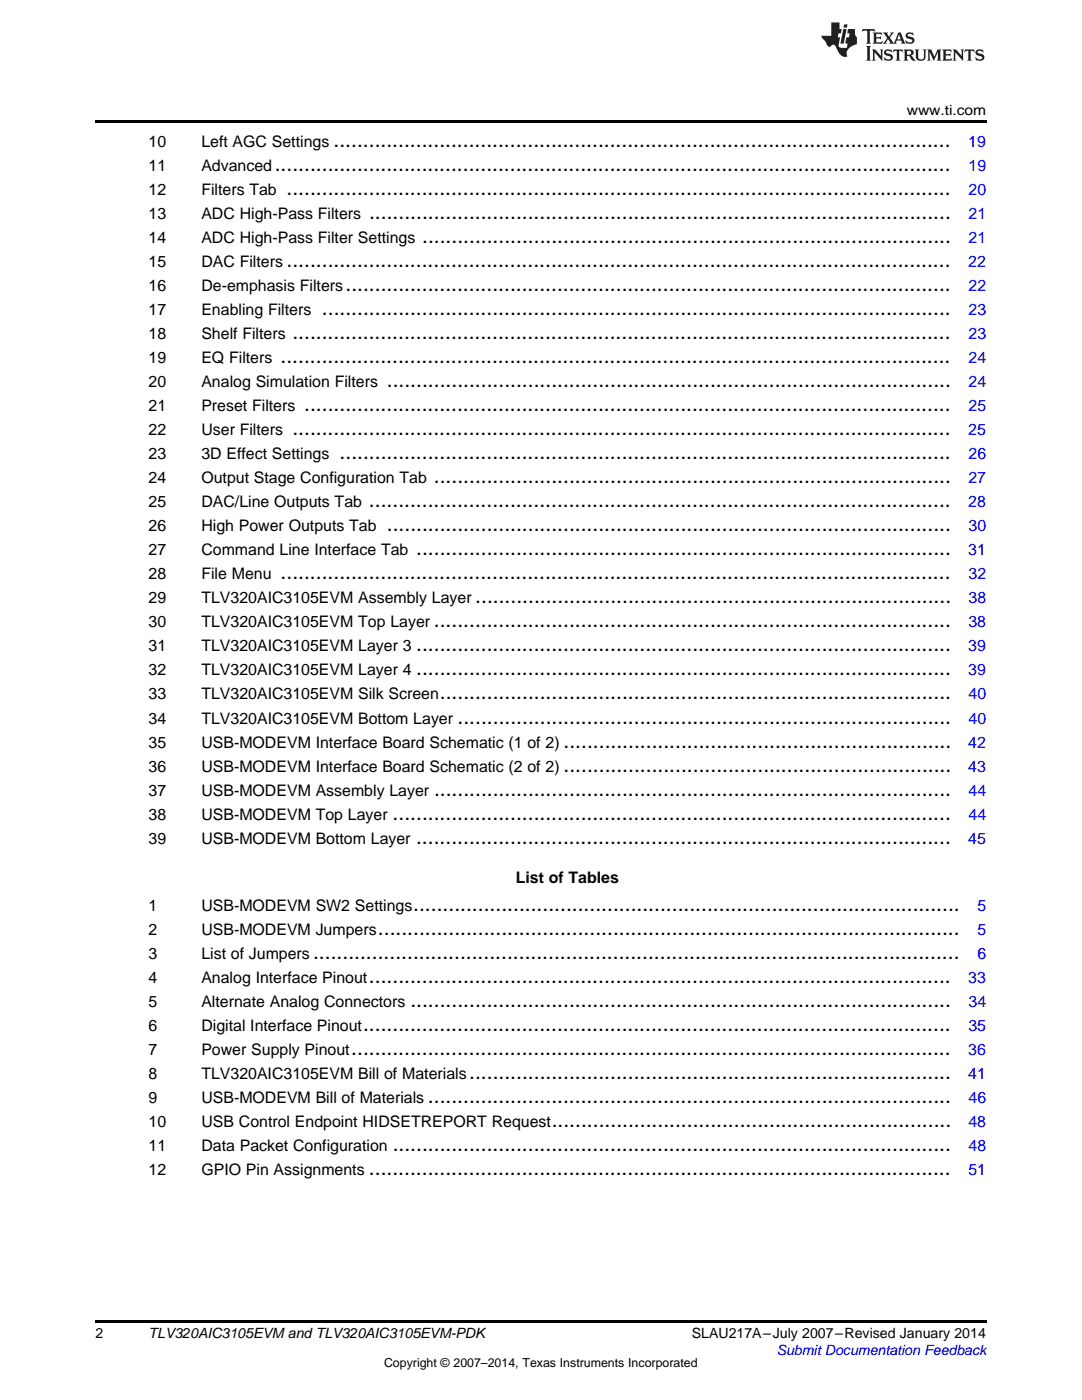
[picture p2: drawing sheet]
<svg xmlns="http://www.w3.org/2000/svg" width="216mm" height="279mm" viewBox="0 0 216 279" stroke-linecap="round" stroke-linejoin="round" font-family="sans-serif">
<defs><g id="words">
<g font-size="4.2">
<text x="66.6" y="29.2">.........................................................................................................</text>
<text x="54.8" y="34">...................................................................................................................</text>
<text x="57.2" y="38.8">.................................................................................................................</text>
<text x="73.7" y="43.6">...................................................................................................</text>
<text x="57.2" y="53.2">.................................................................................................................</text>
<text x="84.2" y="48.4">..........................................................................................</text>
<text x="68.9" y="58">.......................................................................................................</text>
<text x="64.2" y="62.8">...........................................................................................................</text>
<text x="58.3" y="67.6">................................................................................................................</text>
<text x="56" y="72.4">..................................................................................................................</text>
<text x="77.2" y="77.2">................................................................................................</text>
<text x="60.7" y="82">..............................................................................................................</text>
<text x="58.3" y="86.8">................................................................................................................</text>
<text x="67.8" y="91.6">........................................................................................................</text>
<text x="73.6" y="101.2">...................................................................................................</text>
<text x="86.6" y="96.4">........................................................................................</text>
<text x="77.2" y="106">................................................................................................</text>
<text x="83.1" y="110.8">...........................................................................................</text>
<text x="56" y="115.6">..................................................................................................................</text>
<text x="86.6" y="125.2">........................................................................................</text>
<text x="94.8" y="120.4">.................................................................................</text>
<text x="83" y="130">...........................................................................................</text>
<text x="83" y="134.8">...........................................................................................</text>
<text x="87.8" y="139.6">.......................................................................................</text>
<text x="91.3" y="144.4">....................................................................................</text>
<text x="112.4" y="149.2">..................................................................</text>
<text x="112.4" y="154">..................................................................</text>
<text x="86.6" y="158.8">........................................................................................</text>
<text x="78.3" y="163.6">...............................................................................................</text>
<text x="83" y="168.4">...........................................................................................</text>
<text x="82.5" y="181.8">.............................................................................................</text>
<text x="62.5" y="191.4">..............................................................................................................</text>
<text x="75.4" y="186.6">...................................................................................................</text>
<text x="73.6" y="196.2">...................................................................................................</text>
<text x="81.9" y="201">............................................................................................</text>
<text x="72.5" y="205.8">....................................................................................................</text>
<text x="70.1" y="210.6">......................................................................................................</text>
<text x="93.6" y="215.4">..................................................................................</text>
<text x="85.4" y="220.2">.........................................................................................</text>
<text x="110.1" y="225">....................................................................</text>
<text x="78.4" y="229.8">...............................................................................................</text>
<text x="73.6" y="234.6">...................................................................................................</text>
</g>
<g font-size="3.2">
<text x="29.6" y="29.2">10</text>
<text x="40.2" y="29.2">Left AGC Settings</text>
<text x="29.6" y="34">11</text>
<text x="40.2" y="34">Advanced</text>
<text x="29.6" y="38.8">12</text>
<text x="40.2" y="38.8">Filters Tab</text>
<text x="29.6" y="43.6">13</text>
<text x="40.2" y="43.6">ADC High-Pass Filters</text>
<text x="29.6" y="48.4">14</text>
<text x="29.6" y="53.2">15</text>
<text x="40.2" y="48.4">ADC High-Pass Filter Settings</text>
<text x="40.2" y="53.2">DAC Filters</text>
<text x="29.6" y="58">16</text>
<text x="40.2" y="58">De-emphasis Filters</text>
<text x="29.6" y="62.8">17</text>
<text x="40.2" y="62.8">Enabling Filters</text>
<text x="29.6" y="67.6">18</text>
<text x="40.2" y="67.6">Shelf Filters</text>
<text x="29.6" y="72.4">19</text>
<text x="29.6" y="77.2">20</text>
<text x="40.2" y="72.4">EQ Filters</text>
<text x="40.2" y="77.2">Analog Simulation Filters</text>
<text x="29.6" y="82">21</text>
<text x="40.2" y="82">Preset Filters</text>
<text x="29.6" y="86.8">22</text>
<text x="40.2" y="86.8">User Filters</text>
<text x="29.6" y="91.6">23</text>
<text x="40.2" y="91.6">3D Effect Settings</text>
<text x="29.6" y="96.4">24</text>
<text x="29.6" y="101.2">25</text>
<text x="40.2" y="96.4">Output Stage Configuration Tab</text>
<text x="40.2" y="101.2">DAC/Line Outputs Tab</text>
<text x="29.6" y="106">26</text>
<text x="40.2" y="106">High Power Outputs Tab</text>
<text x="29.6" y="110.8">27</text>
<text x="40.2" y="110.8">Command Line Interface Tab</text>
<text x="29.6" y="115.6">28</text>
<text x="40.2" y="115.6">File Menu</text>
<text x="29.6" y="120.4">29</text>
<text x="29.6" y="125.2">30</text>
<text x="40.2" y="120.4">TLV320AIC3105EVM Assembly Layer</text>
<text x="40.2" y="125.2">TLV320AIC3105EVM Top Layer</text>
<text x="29.6" y="130">31</text>
<text x="40.2" y="130">TLV320AIC3105EVM Layer 3</text>
<text x="29.6" y="134.8">32</text>
<text x="40.2" y="134.8">TLV320AIC3105EVM Layer 4</text>
<text x="29.6" y="139.6">33</text>
<text x="40.2" y="139.6">TLV320AIC3105EVM Silk Screen</text>
<text x="29.6" y="144.4">34</text>
<text x="29.6" y="149.2">35</text>
<text x="40.2" y="144.4">TLV320AIC3105EVM Bottom Layer</text>
<text x="40.2" y="149.2">USB-MODEVM Interface Board Schematic (1 of 2)</text>
<text x="29.6" y="154">36</text>
<text x="40.2" y="154">USB-MODEVM Interface Board Schematic (2 of 2)</text>
<text x="29.6" y="158.8">37</text>
<text x="40.2" y="158.8">USB-MODEVM Assembly Layer</text>
<text x="29.6" y="163.6">38</text>
<text x="40.2" y="163.6">USB-MODEVM Top Layer</text>
<text x="29.6" y="168.4">39</text>
<text x="40.2" y="168.4">USB-MODEVM Bottom Layer</text>
<text x="102.9" y="176.2">List of Tables</text>
<text x="29.6" y="181.8">1</text>
<text x="40.2" y="181.8">USB-MODEVM SW2 Settings</text>
<text x="29.6" y="186.6">2</text>
<text x="29.6" y="191.4">3</text>
<text x="40.2" y="186.6">USB-MODEVM Jumpers</text>
<text x="40.2" y="191.4">List of Jumpers</text>
<text x="29.6" y="196.2">4</text>
<text x="40.2" y="196.2">Analog Interface Pinout</text>
<text x="29.6" y="201">5</text>
<text x="40.2" y="201">Alternate Analog Connectors</text>
<text x="29.6" y="205.8">6</text>
<text x="40.2" y="205.8">Digital Interface Pinout</text>
<text x="29.6" y="210.6">7</text>
<text x="29.6" y="215.4">8</text>
<text x="40.2" y="210.6">Power Supply Pinout</text>
<text x="40.2" y="215.4">TLV320AIC3105EVM Bill of Materials</text>
<text x="29.6" y="220.2">9</text>
<text x="40.2" y="220.2">USB-MODEVM Bill of Materials</text>
<text x="29.6" y="225">10</text>
<text x="40.2" y="225">USB Control Endpoint HIDSETREPORT Request</text>
<text x="29.6" y="229.8">11</text>
<text x="40.2" y="229.8">Data Packet Configuration</text>
<text x="29.6" y="234.6">12</text>
<text x="40.2" y="234.6">GPIO Pin Assignments</text>
</g>
<g font-size="3.2" fill="#00f">
<text x="193.2" y="29.2">19</text>
<text x="193.3" y="34">19</text>
<text x="193.3" y="38.8">20</text>
<text x="193.3" y="43.6">21</text>
<text x="193.2" y="53.2">22</text>
<text x="193.3" y="48.4">21</text>
<text x="193.3" y="58">22</text>
<text x="193.3" y="62.8">23</text>
<text x="193.3" y="67.6">23</text>
<text x="193.3" y="77.2">24</text>
<text x="193.3" y="72.4">24</text>
<text x="193.3" y="82">25</text>
<text x="193.2" y="86.8">25</text>
<text x="193.3" y="91.6">26</text>
<text x="193.2" y="101.2">28</text>
<text x="193.2" y="96.4">27</text>
<text x="193.3" y="106">30</text>
<text x="193.2" y="110.8">31</text>
<text x="193.3" y="115.6">32</text>
<text x="193.2" y="125.2">38</text>
<text x="193.3" y="120.4">38</text>
<text x="193.2" y="130">39</text>
<text x="193.2" y="134.8">39</text>
<text x="193.3" y="139.6">40</text>
<text x="193.2" y="149.2">42</text>
<text x="193.3" y="144.4">40</text>
<text x="193.2" y="154">43</text>
<text x="193.3" y="158.8">44</text>
<text x="193.3" y="163.6">44</text>
<text x="193.2" y="168.4">45</text>
<text x="195" y="181.8">5</text>
<text x="195" y="186.6">5</text>
<text x="195" y="191.4">6</text>
<text x="193.2" y="196.2">33</text>
<text x="193.3" y="201">34</text>
<text x="193.2" y="205.8">35</text>
<text x="193.2" y="215.4">41</text>
<text x="193.2" y="210.6">36</text>
<text x="193.3" y="220.2">46</text>
<text x="193.2" y="225">48</text>
<text x="193.3" y="229.8">48</text>
<text x="193.2" y="234.6">51</text>
</g>
<g font-size="2.8">
<text x="180.9" y="23">www.ti.com</text>
<text x="19" y="267">2</text>
<text x="29.6" y="267.1">TLV320AIC3105EVM and TLV320AIC3105EVM-PDK</text>
<text x="138" y="267.1">SLAU217A–July 2007–Revised January 2014</text>
</g>
<text font-size="2.8" fill="#00f" x="155" y="270.4">Submit Documentation Feedback</text>
<text font-size="2.5" x="76.6" y="272.7">Copyright © 2007–2014, Texas Instruments Incorporated</text>
</g></defs>
<path d="M19 24h177.8v.6h-177.8zM19 263.5h177.8v.6h-177.8z" fill="#000"/>
<g fill="#231f20">
<path d="M172.1 5.8l-.1 .6 .5-.3h.5v.2v2.1l-.2 .3h1l-.2-.3v-2.1v-.2h.6l.4 .3-.1-.6zM174.1 6.5l.3 .4v1.5l-.3 .3h1.9l.1-.5a1.04 1.04 0 0 1-1.3 .1v-.6h.6l.4 .2v-.7l-.4 .2h-.6l.1-.6h.7l.4 .2-.1-.5zM176.1 6.5l.9 1.1-.9 1.1h.8l-.1-.2 .4-.7 .4 .7-.2 .2h1.6l-.2-.2 .1-.4h.9l.2 .4-.2 .2h.9l-.2-.3-.8-1.9h-.5l-.9 2.1-.7-1.1 .8-1h-.8l.1 .3-.3 .5-.4-.6 .2-.2zM179.4 6.9l.3 .9h-.7zM180.9 6.6a.63 .63 0 0 0-.2 .7 .63 .63 0 0 0 .6 .4l.6 .2 .1 .2a.75 .75 0 0 1-.7 .4 .75 .75 0 0 1-.6-.5l.1 .7 .2-.1a1.11 1.11 0 0 0 1.5-.5 1.13 1.13 0 0 0-1.3-.9l-.1-.3a1.04 1.04 0 0 1 1.2 .2l-.1-.6-.2 .1-.5-.1zM172.8 9.2l.3 .3v2.2l-.3 .4h1l-.2-.4v-2.2l.2-.3zM174 9.9l.2 .3v1.5l-.2 .4h.7l-.2-.4v-1.3l1.6 1.7v-1.9l.2-.3h-.7l.2 .3v.9l-1.2-1.2zM176.6 10a.62 .62 0 0 0-.2 .7 .62 .62 0 0 0 .6 .4l.6 .2 .1 .2a.76 .76 0 0 1-.7 .4 .76 .76 0 0 1-.6-.5l.1 .7 .1-.1a1.11 1.11 0 0 0 1.6-.6 1.13 1.13 0 0 0-1.3-.8l-.1-.3a1.04 1.04 0 0 1 1.2 .1l-.1-.5-.2 .1-.5-.2zM178.3 9.9l-.1 .6a.61 .61 0 0 1 .7-.3v1.5l-.2 .4h1l-.3-.4v-1.5a.63 .63 0 0 1 .8 .3l-.1-.6zM180.3 9.9l.2 .3v1.5l-.2 .4h.9l-.2-.2v-.7l.6 .2a.76 .76 0 0 0 1.1 .6l-1-.9a.58 .58 0 0 0 .6-.6 .58 .58 0 0 0-.5-.6zM181 10.2l.1-.1a.45 .45 0 0 1 .6 .1 .45 .45 0 0 1 .1 .5l-.8 .2zM182.5 9.9l.2 .2a2.17 2.17 0 0 0 .4 1.9 .99 .99 0 0 0 1.6-.7v-1.1l.2-.3h-.8l.2 .2a1.92 1.92 0 0 1-.2 1.7 .6 .6 0 0 1-.9-.5v-1.1l.2-.3zM185 9.9l.2 .3v1.5l-.2 .4h.7l-.2-.4v-1.4l.8 1.8 .8-1.8v1.4l-.2 .4h1l-.3-.4v-1.5l.3-.3h-.8l-.7 1.4-.6-1.4zM188 9.9l.2 .3v1.5l-.2 .4h1.8l.2-.6a1.04 1.04 0 0 1-1.3 .2v-.6h.6l.4 .1v-.6l-.4 .2h-.6l.1-.6h.7l.4 .2-.1-.5zM190.1 9.9l.2 .3v1.5l-.2 .4h.7l-.2-.4v-1.3l1.6 1.7v-1.9l.2-.3h-.7l.2 .3v.9l-1.1-1.2zM192.6 9.9l-.1 .6a.61 .61 0 0 1 .7-.3v1.5l-.2 .4h.9l-.2-.4v-1.5a.63 .63 0 0 1 .8 .3l-.2-.6zM194.9 10a.62 .62 0 0 0-.2 .7 .62 .62 0 0 0 .6 .4l.5 .2 .2 .2a.76 .76 0 0 1-.7 .4 .76 .76 0 0 1-.7-.5l.2 .7 .1-.1a1.11 1.11 0 0 0 1.5-.6 1.13 1.13 0 0 0-1.2-.8l-.1-.3a1.04 1.04 0 0 1 1.2 .1l-.2-.5-.2 .1-.5-.2z"/>
<path d="M165.9 4.5v2.6h-2l.1 .4 .8 .9a.91 .91 0 0 0 .9 .9 .56 .56 0 0 1 .5-.4 .56 .56 0 0 1 .5 .3l.4 .8a1.53 1.53 0 0 0 2 1.3 1.54 1.54 0 0 1 1-2.1l.9-.4-.1-1.4a1.52 1.52 0 0 1-.3-1.6h-1.4l-.2 .9h.5l-.1 .8h-.5l-.2 .9v.2l.4 .1-.1 .9a1.93 1.93 0 0 1-1.7-.3l.3-1.8h-.4l.1-.8h.5l.2-.9h-.5v-1.3zM168.3 5.8l-.6 2.9h.7l.5-2.9zM168.4 4.9l-.1 .6h.7l.1-.6z"/>
</g>
<use href="#words"/>
</svg>
